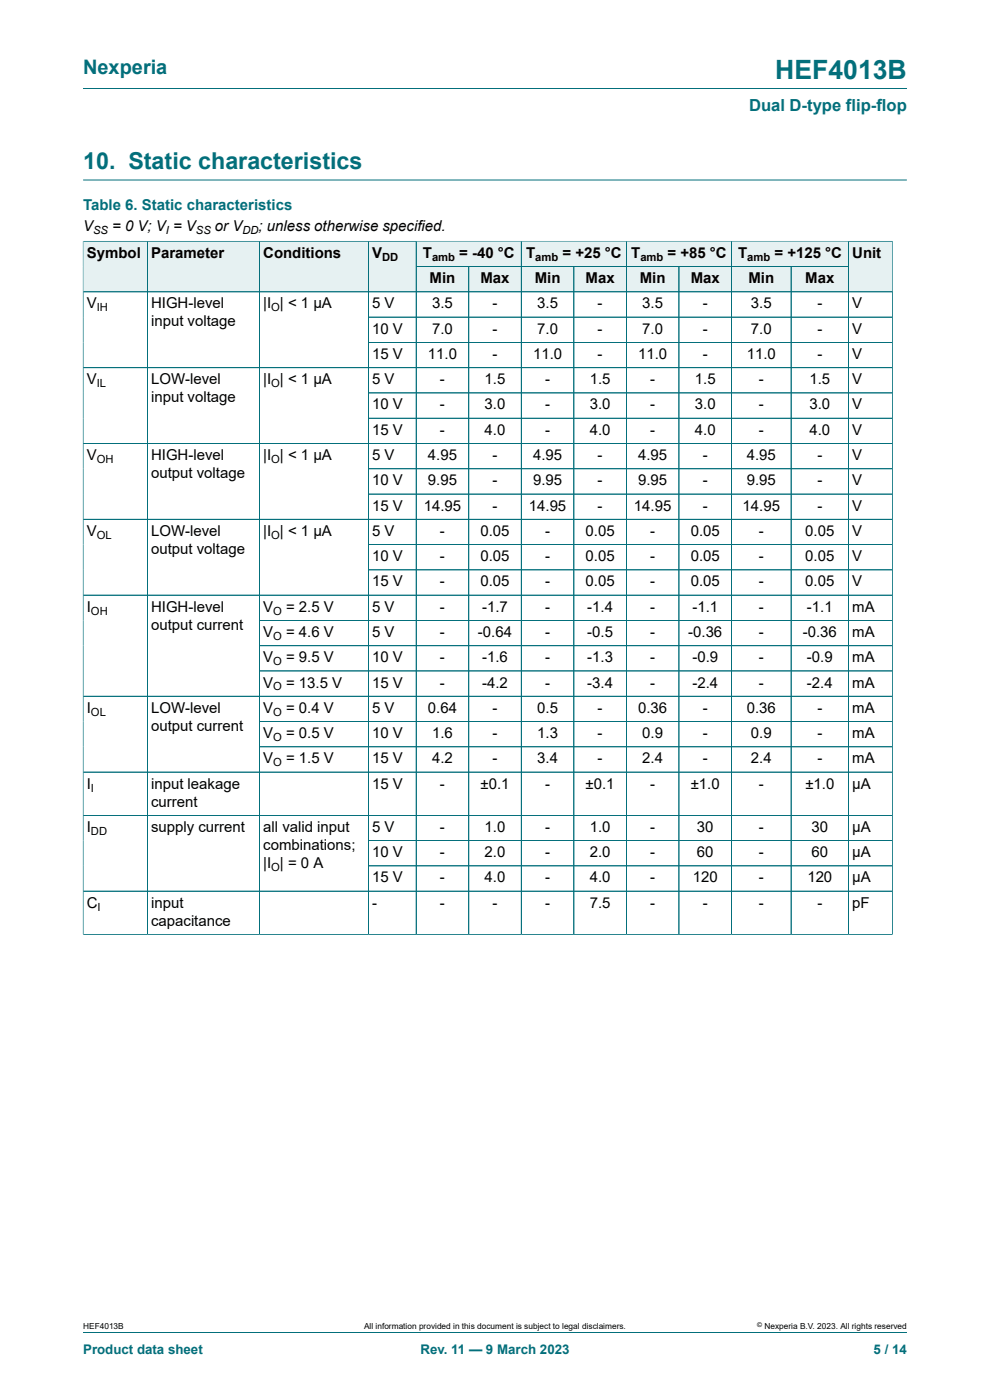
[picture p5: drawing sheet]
<svg xmlns="http://www.w3.org/2000/svg" width="210mm" height="297mm" viewBox="0 0 210 297" stroke-linecap="round" stroke-linejoin="round" font-family="sans-serif">
<defs><g id="words">
<text font-size="5.6" fill="#036f7b" x="164.5" y="16.8">HEF4013B</text>
<text font-size="4.9" fill="#036f7b" x="17.6" y="35.9">10. Static characteristics</text>
<text font-size="4.2" fill="#036f7b" x="17.6" y="15.6">Nexperia</text>
<text font-size="3.5" fill="#036f7b" x="158.9" y="23.7">Dual D-type flip-flop</text>
<text font-size="3.2" fill="#036f7b" x="17.6" y="44.5">Table 6. Static characteristics</text>
<g font-size="3.2">
<text x="17.6" y="49.1">V</text>
<text x="23.8" y="49.1">= 0 V; V = V</text>
<text x="45.6" y="49.1">or V</text>
<text x="54.9" y="49.1">; unless otherwise specified.</text>
<text x="18.4" y="54.7">Symbol</text>
<text x="32" y="54.7">Parameter</text>
<text x="55.8" y="54.7">Conditions</text>
<text x="78.9" y="54.7">V</text>
<text x="89.7" y="54.7">T</text>
<text x="97.4" y="54.7">= -40 °C</text>
<text x="111.6" y="54.7">T</text>
<text x="119.3" y="54.7">= +25 °C</text>
<text x="133.9" y="54.7">T</text>
<text x="141.6" y="54.7">= +85 °C</text>
<text x="156.6" y="54.7">T</text>
<text x="164.3" y="54.7">= +125 °C</text>
<text x="180.8" y="54.7">Unit</text>
<text x="18.4" y="65.4">V</text>
<text x="32" y="65.4">HIGH-level</text>
<text x="55.8" y="65.4">|I | &lt; 1 μA</text>
<text x="78.9" y="65.4">5 V</text>
<text x="91.1" y="60.1">Min</text>
<text x="91.7" y="65.4">3.5</text>
<text x="101.9" y="60.1">Max</text>
<text x="104.5" y="65.4">-</text>
<text x="113.4" y="60.1">Min</text>
<text x="114" y="65.4">3.5</text>
<text x="124.2" y="60.1">Max</text>
<text x="126.8" y="65.4">-</text>
<text x="135.7" y="60.1">Min</text>
<text x="136.2" y="65.4">3.5</text>
<text x="146.5" y="60.1">Max</text>
<text x="149.1" y="65.4">-</text>
<text x="158.8" y="60.1">Min</text>
<text x="159.3" y="65.4">3.5</text>
<text x="170.8" y="60.1">Max</text>
<text x="173.4" y="65.4">-</text>
<text x="180.8" y="65.4">V</text>
<text x="32" y="69.2">input voltage</text>
<text x="78.9" y="70.8">10 V</text>
<text x="91.7" y="70.8">7.0</text>
<text x="104.5" y="70.8">-</text>
<text x="114" y="70.8">7.0</text>
<text x="126.8" y="70.8">-</text>
<text x="136.2" y="70.8">7.0</text>
<text x="149.1" y="70.8">-</text>
<text x="159.3" y="70.8">7.0</text>
<text x="173.4" y="70.8">-</text>
<text x="180.8" y="70.8">V</text>
<text x="78.9" y="76.1">15 V</text>
<text x="90.8" y="76.1">11.0</text>
<text x="104.5" y="76.1">-</text>
<text x="113.1" y="76.1">11.0</text>
<text x="126.8" y="76.1">-</text>
<text x="135.4" y="76.1">11.0</text>
<text x="149.1" y="76.1">-</text>
<text x="158.4" y="76.1">11.0</text>
<text x="173.4" y="76.1">-</text>
<text x="180.8" y="76.1">V</text>
<text x="18.4" y="81.5">V</text>
<text x="32" y="81.5">LOW-level</text>
<text x="55.8" y="81.5">|I | &lt; 1 μA</text>
<text x="78.9" y="81.5">5 V</text>
<text x="93.3" y="81.5">-</text>
<text x="102.8" y="81.5">1.5</text>
<text x="115.6" y="81.5">-</text>
<text x="125.1" y="81.5">1.5</text>
<text x="137.9" y="81.5">-</text>
<text x="147.4" y="81.5">1.5</text>
<text x="161" y="81.5">-</text>
<text x="171.7" y="81.5">1.5</text>
<text x="180.8" y="81.5">V</text>
<text x="32" y="85.3">input voltage</text>
<text x="78.9" y="86.9">10 V</text>
<text x="93.3" y="86.9">-</text>
<text x="102.8" y="86.9">3.0</text>
<text x="115.6" y="86.9">-</text>
<text x="125.1" y="86.9">3.0</text>
<text x="137.9" y="86.9">-</text>
<text x="147.4" y="86.9">3.0</text>
<text x="161" y="86.9">-</text>
<text x="171.7" y="86.9">3.0</text>
<text x="180.8" y="86.9">V</text>
<text x="78.9" y="92.2">15 V</text>
<text x="93.3" y="92.2">-</text>
<text x="102.8" y="92.2">4.0</text>
<text x="115.6" y="92.2">-</text>
<text x="125.1" y="92.2">4.0</text>
<text x="137.9" y="92.2">-</text>
<text x="147.4" y="92.2">4.0</text>
<text x="161" y="92.2">-</text>
<text x="171.7" y="92.2">4.0</text>
<text x="180.8" y="92.2">V</text>
<text x="18.4" y="97.6">V</text>
<text x="32" y="97.6">HIGH-level</text>
<text x="32" y="101.4">output voltage</text>
<text x="55.8" y="97.6">|I | &lt; 1 μA</text>
<text x="78.9" y="97.6">5 V</text>
<text x="90.8" y="97.6">4.95</text>
<text x="104.5" y="97.6">-</text>
<text x="113.1" y="97.6">4.95</text>
<text x="126.8" y="97.6">-</text>
<text x="135.4" y="97.6">4.95</text>
<text x="149.1" y="97.6">-</text>
<text x="158.4" y="97.6">4.95</text>
<text x="173.4" y="97.6">-</text>
<text x="180.8" y="97.6">V</text>
<text x="78.9" y="103">10 V</text>
<text x="90.8" y="103">9.95</text>
<text x="104.5" y="103">-</text>
<text x="113.1" y="103">9.95</text>
<text x="126.8" y="103">-</text>
<text x="135.4" y="103">9.95</text>
<text x="149.1" y="103">-</text>
<text x="158.4" y="103">9.95</text>
<text x="173.4" y="103">-</text>
<text x="180.8" y="103">V</text>
<text x="18.4" y="113.7">V</text>
<text x="32" y="113.7">LOW-level</text>
<text x="55.8" y="113.7">|I | &lt; 1 μA</text>
<text x="78.9" y="108.3">15 V</text>
<text x="78.9" y="113.7">5 V</text>
<text x="89.9" y="108.3">14.95</text>
<text x="93.3" y="113.7">-</text>
<text x="101.9" y="113.7">0.05</text>
<text x="104.5" y="108.3">-</text>
<text x="112.2" y="108.3">14.95</text>
<text x="115.6" y="113.7">-</text>
<text x="124.2" y="113.7">0.05</text>
<text x="126.8" y="108.3">-</text>
<text x="134.5" y="108.3">14.95</text>
<text x="137.9" y="113.7">-</text>
<text x="146.5" y="113.7">0.05</text>
<text x="149.1" y="108.3">-</text>
<text x="157.5" y="108.3">14.95</text>
<text x="161" y="113.7">-</text>
<text x="170.8" y="113.7">0.05</text>
<text x="173.4" y="108.3">-</text>
<text x="180.8" y="108.3">V</text>
<text x="180.8" y="113.7">V</text>
<text x="32" y="117.5">output voltage</text>
<text x="78.9" y="119">10 V</text>
<text x="93.3" y="119">-</text>
<text x="101.9" y="119">0.05</text>
<text x="115.6" y="119">-</text>
<text x="124.2" y="119">0.05</text>
<text x="137.9" y="119">-</text>
<text x="146.5" y="119">0.05</text>
<text x="161" y="119">-</text>
<text x="170.8" y="119">0.05</text>
<text x="180.8" y="119">V</text>
<text x="78.9" y="124.4">15 V</text>
<text x="93.3" y="124.4">-</text>
<text x="101.9" y="124.4">0.05</text>
<text x="115.6" y="124.4">-</text>
<text x="124.2" y="124.4">0.05</text>
<text x="137.9" y="124.4">-</text>
<text x="146.5" y="124.4">0.05</text>
<text x="161" y="124.4">-</text>
<text x="170.8" y="124.4">0.05</text>
<text x="180.8" y="124.4">V</text>
<text x="18.4" y="129.8">I</text>
<text x="32" y="129.8">HIGH-level</text>
<text x="55.8" y="129.8">V</text>
<text x="60.7" y="129.8">= 2.5 V</text>
<text x="78.9" y="129.8">5 V</text>
<text x="93.3" y="129.8">-</text>
<text x="102.3" y="129.8">-1.7</text>
<text x="115.6" y="129.8">-</text>
<text x="124.6" y="129.8">-1.4</text>
<text x="137.9" y="129.8">-</text>
<text x="146.9" y="129.8">-1.1</text>
<text x="161" y="129.8">-</text>
<text x="171.2" y="129.8">-1.1</text>
<text x="180.8" y="129.8">mA</text>
<text x="32" y="133.6">output current</text>
<text x="55.8" y="135.1">V</text>
<text x="60.7" y="135.1">= 4.6 V</text>
<text x="78.9" y="135.1">5 V</text>
<text x="93.3" y="135.1">-</text>
<text x="101.4" y="135.1">-0.64</text>
<text x="115.6" y="135.1">-</text>
<text x="124.6" y="135.1">-0.5</text>
<text x="137.9" y="135.1">-</text>
<text x="146" y="135.1">-0.36</text>
<text x="161" y="135.1">-</text>
<text x="170.3" y="135.1">-0.36</text>
<text x="180.8" y="135.1">mA</text>
<text x="55.8" y="140.5">V</text>
<text x="60.7" y="140.5">= 9.5 V</text>
<text x="78.9" y="140.5">10 V</text>
<text x="93.3" y="140.5">-</text>
<text x="102.3" y="140.5">-1.6</text>
<text x="115.6" y="140.5">-</text>
<text x="124.6" y="140.5">-1.3</text>
<text x="137.9" y="140.5">-</text>
<text x="146.9" y="140.5">-0.9</text>
<text x="161" y="140.5">-</text>
<text x="171.2" y="140.5">-0.9</text>
<text x="180.8" y="140.5">mA</text>
<text x="55.8" y="145.8">V</text>
<text x="60.7" y="145.8">= 13.5 V</text>
<text x="78.9" y="145.8">15 V</text>
<text x="93.3" y="145.8">-</text>
<text x="102.3" y="145.8">-4.2</text>
<text x="115.6" y="145.8">-</text>
<text x="124.6" y="145.8">-3.4</text>
<text x="137.9" y="145.8">-</text>
<text x="146.9" y="145.8">-2.4</text>
<text x="161" y="145.8">-</text>
<text x="171.2" y="145.8">-2.4</text>
<text x="180.8" y="145.8">mA</text>
<text x="18.4" y="151.2">I</text>
<text x="32" y="151.2">LOW-level</text>
<text x="32" y="155">output current</text>
<text x="55.8" y="151.2">V</text>
<text x="60.7" y="151.2">= 0.4 V</text>
<text x="78.9" y="151.2">5 V</text>
<text x="90.8" y="151.2">0.64</text>
<text x="104.5" y="151.2">-</text>
<text x="114" y="151.2">0.5</text>
<text x="126.8" y="151.2">-</text>
<text x="135.4" y="151.2">0.36</text>
<text x="149.1" y="151.2">-</text>
<text x="158.4" y="151.2">0.36</text>
<text x="173.4" y="151.2">-</text>
<text x="180.8" y="151.2">mA</text>
<text x="55.8" y="156.6">V</text>
<text x="55.8" y="161.9">V</text>
<text x="60.7" y="156.6">= 0.5 V</text>
<text x="60.7" y="161.9">= 1.5 V</text>
<text x="78.9" y="156.6">10 V</text>
<text x="78.9" y="161.9">15 V</text>
<text x="91.7" y="156.6">1.6</text>
<text x="91.7" y="161.9">4.2</text>
<text x="104.5" y="156.6">-</text>
<text x="104.5" y="161.9">-</text>
<text x="114" y="156.6">1.3</text>
<text x="114" y="161.9">3.4</text>
<text x="126.8" y="156.6">-</text>
<text x="126.8" y="161.9">-</text>
<text x="136.2" y="156.6">0.9</text>
<text x="136.2" y="161.9">2.4</text>
<text x="149.1" y="156.6">-</text>
<text x="149.1" y="161.9">-</text>
<text x="159.3" y="156.6">0.9</text>
<text x="159.3" y="161.9">2.4</text>
<text x="173.4" y="156.6">-</text>
<text x="173.4" y="161.9">-</text>
<text x="180.8" y="156.6">mA</text>
<text x="180.8" y="161.9">mA</text>
<text x="18.4" y="167.3">I</text>
<text x="32" y="167.3">input leakage</text>
<text x="78.9" y="167.3">15 V</text>
<text x="93.3" y="167.3">-</text>
<text x="101.9" y="167.3">±0.1</text>
<text x="115.6" y="167.3">-</text>
<text x="124.2" y="167.3">±0.1</text>
<text x="137.9" y="167.3">-</text>
<text x="146.5" y="167.3">±1.0</text>
<text x="161" y="167.3">-</text>
<text x="170.8" y="167.3">±1.0</text>
<text x="180.8" y="167.3">μA</text>
<text x="32" y="171.1">current</text>
<text x="18.4" y="176.5">I</text>
<text x="32" y="176.5">supply current</text>
<text x="55.8" y="176.5">all valid input</text>
<text x="78.9" y="176.5">5 V</text>
<text x="93.3" y="176.5">-</text>
<text x="102.8" y="176.5">1.0</text>
<text x="115.6" y="176.5">-</text>
<text x="125.1" y="176.5">1.0</text>
<text x="137.9" y="176.5">-</text>
<text x="147.8" y="176.5">30</text>
<text x="161" y="176.5">-</text>
<text x="172.1" y="176.5">30</text>
<text x="180.8" y="176.5">μA</text>
<text x="55.8" y="180.3">combinations;</text>
<text x="55.8" y="184.1">|I | = 0 A</text>
<text x="78.9" y="181.8">10 V</text>
<text x="93.3" y="181.8">-</text>
<text x="102.8" y="181.8">2.0</text>
<text x="115.6" y="181.8">-</text>
<text x="125.1" y="181.8">2.0</text>
<text x="137.9" y="181.8">-</text>
<text x="147.8" y="181.8">60</text>
<text x="161" y="181.8">-</text>
<text x="172.1" y="181.8">60</text>
<text x="180.8" y="181.8">μA</text>
<text x="78.9" y="187.2">15 V</text>
<text x="93.3" y="187.2">-</text>
<text x="102.8" y="187.2">4.0</text>
<text x="115.6" y="187.2">-</text>
<text x="125.1" y="187.2">4.0</text>
<text x="137.9" y="187.2">-</text>
<text x="147" y="187.2">120</text>
<text x="161" y="187.2">-</text>
<text x="171.3" y="187.2">120</text>
<text x="180.8" y="187.2">μA</text>
<text x="18.4" y="192.6">C</text>
<text x="32" y="192.6">input</text>
<text x="32" y="196.4">capacitance</text>
<text x="78.9" y="192.6">-</text>
<text x="93.3" y="192.6">-</text>
<text x="104.5" y="192.6">-</text>
<text x="115.6" y="192.6">-</text>
<text x="125.1" y="192.6">7.5</text>
<text x="137.9" y="192.6">-</text>
<text x="149.1" y="192.6">-</text>
<text x="161" y="192.6">-</text>
<text x="173.4" y="192.6">-</text>
<text x="180.8" y="192.6">pF</text>
</g>
<g font-size="2.8" fill="#036f7b">
<text x="17.6" y="287.2">Product data sheet</text>
<text x="89.2" y="287.2">Rev. 11 — 9 March 2023</text>
<text x="185.3" y="287.2">5 / 14</text>
</g>
<g font-size="2.4">
<text x="19.8" y="49.7">SS</text>
<text x="35.2" y="49.7">I</text>
<text x="41.6" y="49.7">SS</text>
<text x="51.4" y="49.7">DD</text>
<text x="81" y="55.3">DD</text>
<text x="91.6" y="55.3">amb</text>
<text x="113.5" y="55.3">amb</text>
<text x="135.8" y="55.3">amb</text>
<text x="158.5" y="55.3">amb</text>
<text x="20.5" y="66">IH</text>
<text x="57.5" y="66">O</text>
<text x="20.5" y="82.1">IL</text>
<text x="57.5" y="82.1">O</text>
<text x="20.5" y="98.2">OH</text>
<text x="57.5" y="98.2">O</text>
<text x="20.5" y="114.3">OL</text>
<text x="57.5" y="114.3">O</text>
<text x="19.3" y="130.4">OH</text>
<text x="58" y="130.4">O</text>
<text x="58" y="135.7">O</text>
<text x="58" y="141.1">O</text>
<text x="58" y="146.5">O</text>
<text x="19.3" y="151.8">OL</text>
<text x="58" y="151.8">O</text>
<text x="58" y="157.2">O</text>
<text x="19.3" y="167.9">I</text>
<text x="58" y="162.6">O</text>
<text x="19.3" y="177.1">DD</text>
<text x="57.5" y="184.7">O</text>
<text x="20.7" y="193.2">I</text>
</g>
<g font-size="1.8">
<text x="17.6" y="282">HEF4013B</text>
<text x="77.2" y="282">All information provided in this document is subject to legal disclaimers.</text>
<text x="162.2" y="282">Nexperia B.V. 2023. All rights reserved</text>
</g>
<text font-size="1.4" x="160.6" y="281.6">©</text>
</g></defs>
<path d="M17.6 18.8h174.8M17.6 38.2h174.8M88.3 51.2h22.3v5.4h-22.3z" fill="none" stroke="#036f7b" stroke-width=".21"/>
<path d="M88.4 51.3h22.1v5.2h-22.1z" fill="#e6f1f2"/>
<path d="M110.6 51.2h22.3v5.4h-22.3z" fill="none" stroke="#036f7b" stroke-width=".21"/>
<path d="M110.7 51.3h22.1v5.2h-22.1z" fill="#e6f1f2"/>
<path d="M132.9 51.2h22.3v5.4h-22.3z" fill="none" stroke="#036f7b" stroke-width=".21"/>
<path d="M133 51.3h22.1v5.2h-22.1z" fill="#e6f1f2"/>
<path d="M155.2 51.2h24.8v5.4h-24.8z" fill="none" stroke="#036f7b" stroke-width=".21"/>
<path d="M155.2 51.3h24.7v5.2h-24.7z" fill="#e6f1f2"/>
<path d="M17.6 51.1v10.8h13.7v-10.7h-13.7" fill="none" stroke="#036f7b" stroke-width=".21"/>
<path d="M17.7 51.3h13.5v10.5h-13.5z" fill="#e6f1f2"/>
<path d="M31.3 51.2h23.8v10.7h-23.8z" fill="none" stroke="#036f7b" stroke-width=".21"/>
<path d="M31.3 51.3h23.7v10.5h-23.7z" fill="#e6f1f2"/>
<path d="M55.1 51.2h23v10.7h-23z" fill="none" stroke="#036f7b" stroke-width=".21"/>
<path d="M55.1 51.3h23v10.5h-23z" fill="#e6f1f2"/>
<path d="M78.1 51.2h10.2v10.7h-10.2z" fill="none" stroke="#036f7b" stroke-width=".21"/>
<g fill="#e6f1f2">
<path d="M78.2 51.3h10v10.5h-10z"/>
<path d="M88.4 56.6h11v5.2h-11z"/>
</g>
<path d="M88.3 56.6h11.1v5.3h-11.1z" fill="none" stroke="#036f7b" stroke-width=".21"/>
<path d="M99.5 56.6h11v5.2h-11z" fill="#e6f1f2"/>
<path d="M99.4 56.6h11.2v5.3h-11.2z" fill="none" stroke="#036f7b" stroke-width=".21"/>
<path d="M110.7 56.6h11v5.2h-11z" fill="#e6f1f2"/>
<path d="M110.6 56.6h11.1v5.3h-11.1z" fill="none" stroke="#036f7b" stroke-width=".21"/>
<path d="M121.8 56.6h11v5.2h-11z" fill="#e6f1f2"/>
<path d="M121.7 56.6h11.2v5.3h-11.2z" fill="none" stroke="#036f7b" stroke-width=".21"/>
<path d="M133 56.6h11v5.2h-11z" fill="#e6f1f2"/>
<path d="M132.9 56.6h11.1v5.3h-11.1z" fill="none" stroke="#036f7b" stroke-width=".21"/>
<path d="M144.1 56.6h11v5.2h-11z" fill="#e6f1f2"/>
<path d="M144 56.6h11.2v5.3h-11.2z" fill="none" stroke="#036f7b" stroke-width=".21"/>
<path d="M155.2 56.6h12.5v5.2h-12.5z" fill="#e6f1f2"/>
<path d="M155.2 56.6h12.6v5.3h-12.6z" fill="none" stroke="#036f7b" stroke-width=".21"/>
<path d="M167.9 56.6h12v5.2h-12z" fill="#e6f1f2"/>
<path d="M189.3 51.1v10.8h-21.5v-5.3h12.2M189.4 51.2h-9.4v10.7" fill="none" stroke="#036f7b" stroke-width=".21"/>
<path d="M180.1 51.3h9.2v10.5h-9.2z" fill="#e6f1f2"/>
<g fill="none" stroke="#036f7b" stroke-width=".21">
<path d="M17.6 51.3v147M17.7 51.2h171.6M31.3 51.3v146.9M55.1 51.3v146.9M78.1 51.3v146.9M88.3 51.3v146.9M88.4 56.6h91.5M99.4 56.6v141.6M110.6 51.3v146.9M121.7 56.6v141.6M132.9 51.3v146.9M144 56.6v141.6"/>
<path d="M155.2 51.3v146.9M167.8 56.6v141.6M180 51.3v146.9M189.3 51.3v147M17.6 78h171.7M17.6 61.9h171.7M78.1 67.3h111.2M78.1 72.6h111.2M17.6 94.1h171.7M78.1 83.4h111.2M78.1 88.7h111.2M78.1 99.4h111.2"/>
<path d="M78.1 104.8h111.2M78.1 115.5h111.2M189.3 110.2h-171.7M55.1 131.6h134.2M78.1 120.9h111.2M189.3 126.3h-171.7M189.3 137h-134.2M55.1 142.3h134.2M55.1 158.4h134.2M189.3 147.7h-171.7M189.3 153.1h-134.2M17.6 173h171.7"/>
<path d="M78.1 178.3h111.2M189.3 163.8h-171.7M17.6 198.2h171.8M78.1 183.7h111.2M189.3 189.1h-171.7M17.6 282.6h174.8"/>
</g>
<use href="#words"/>
</svg>
